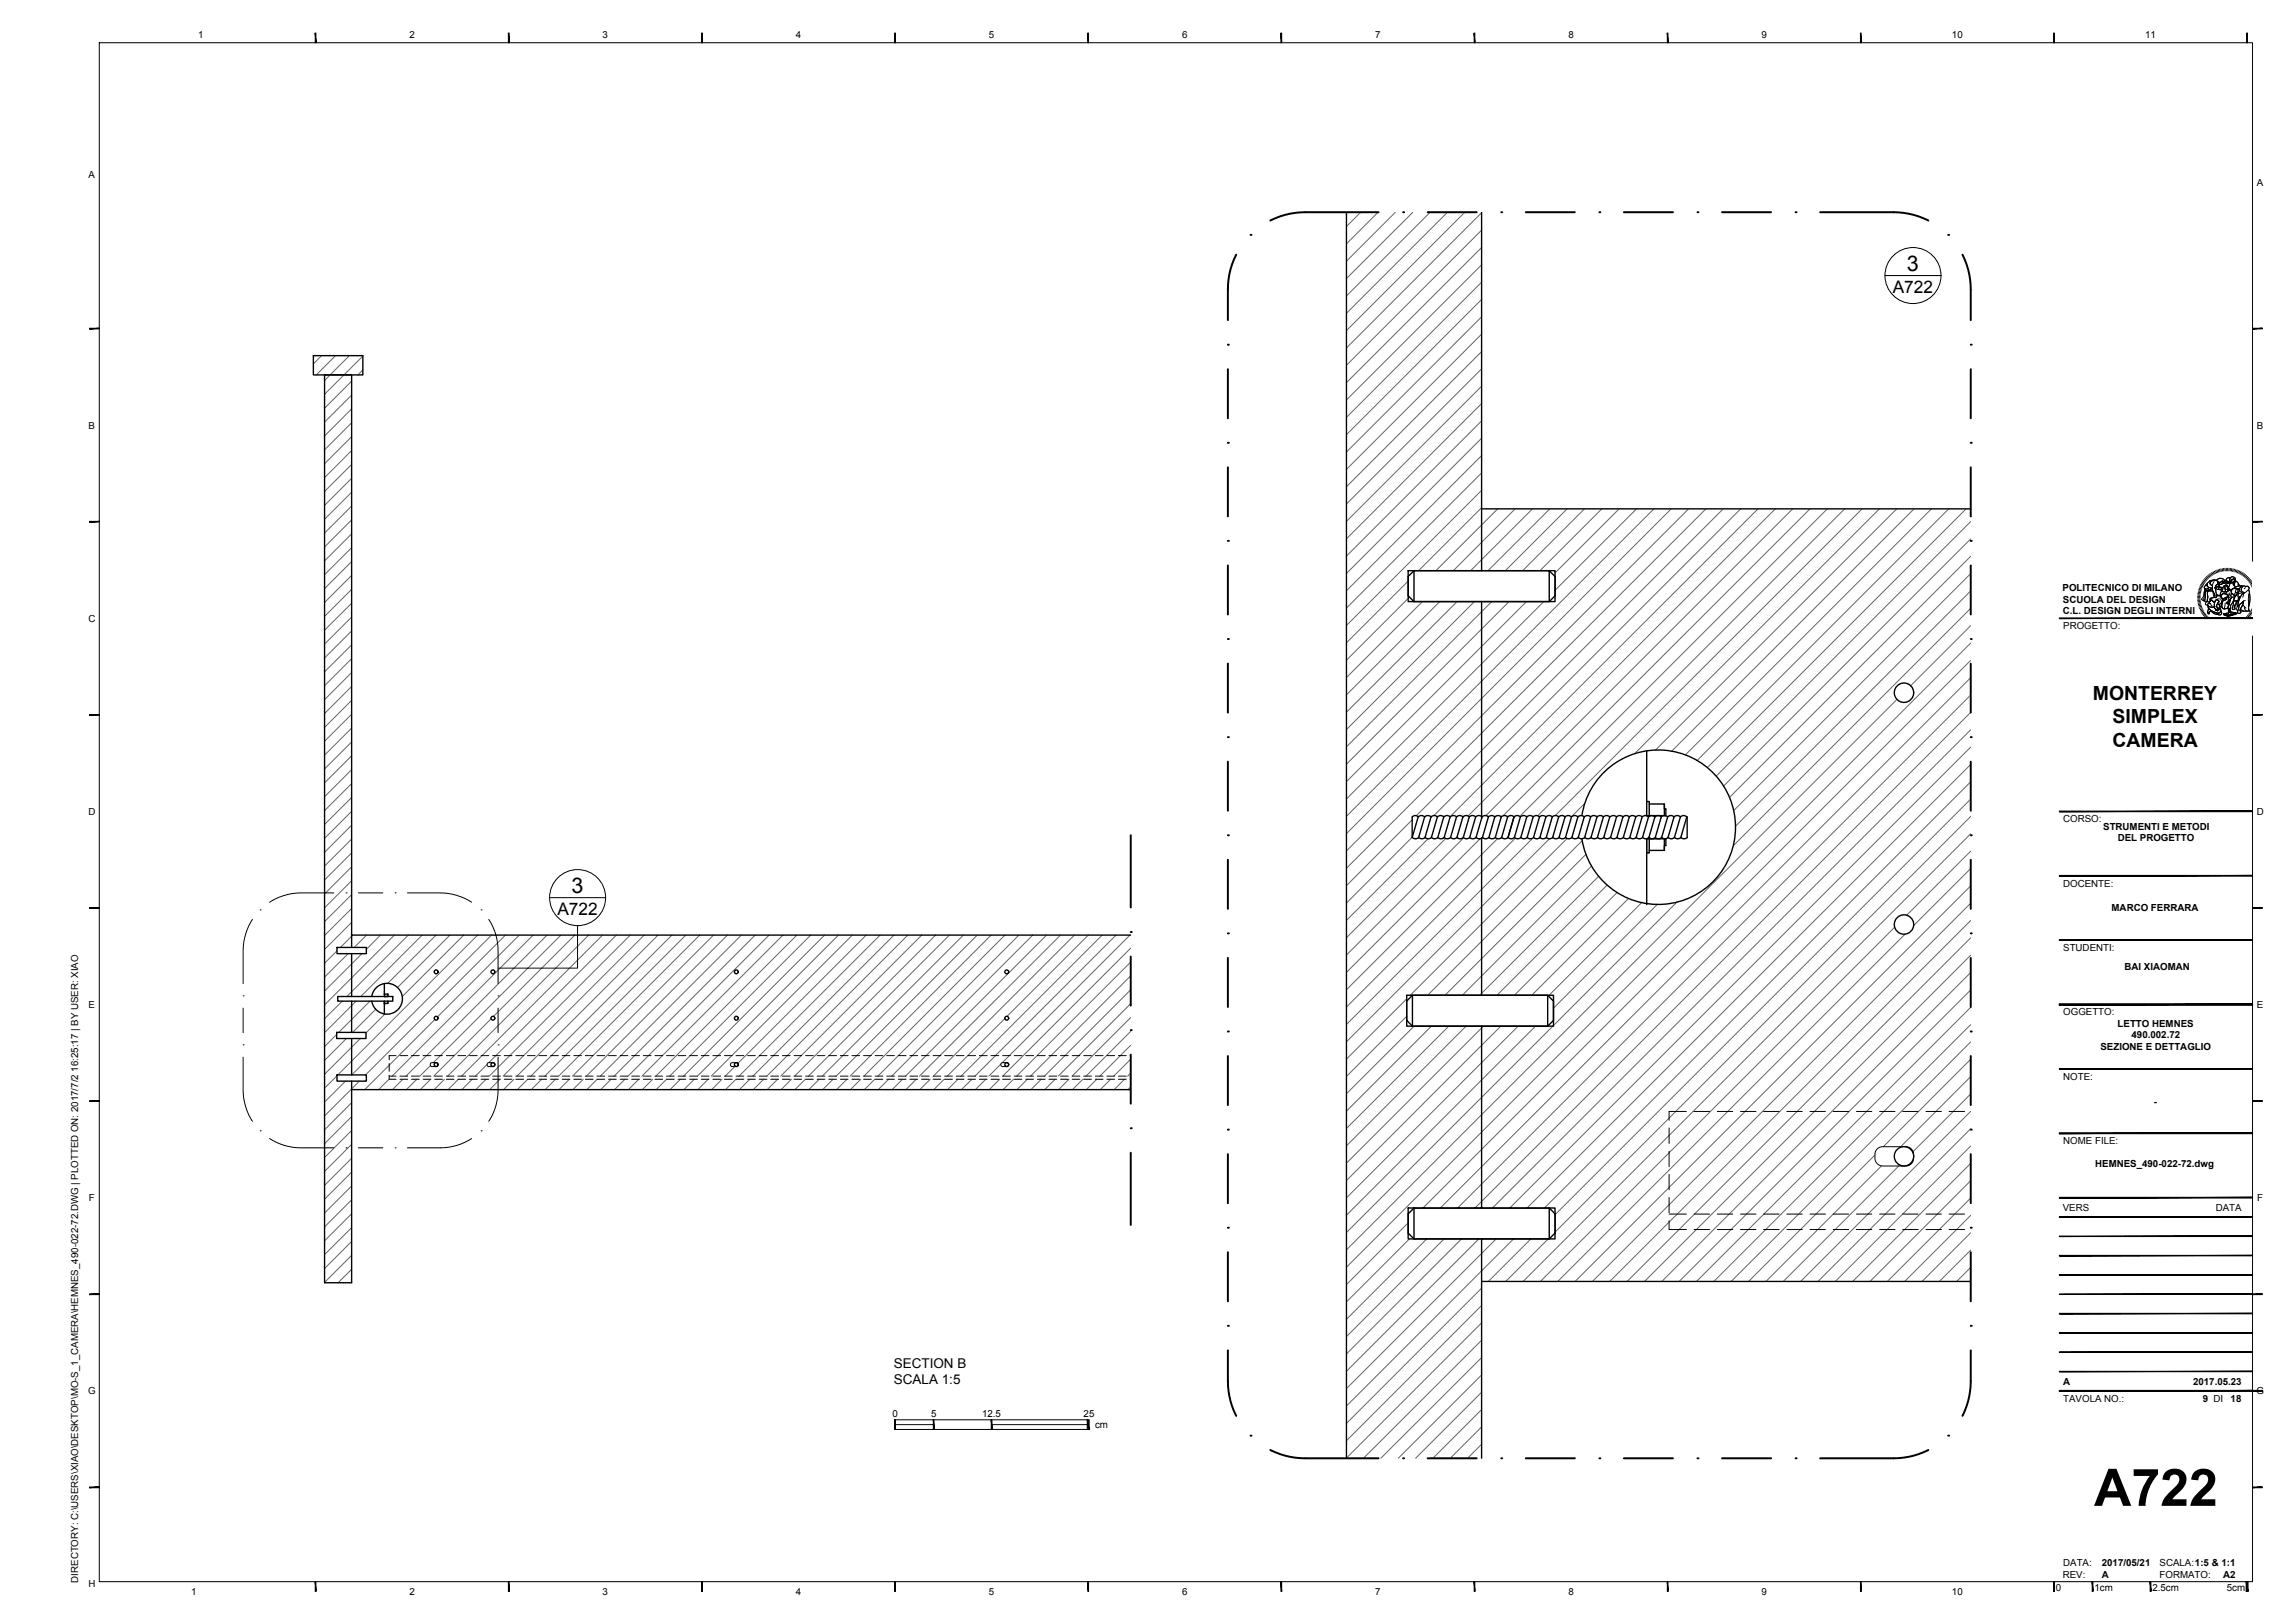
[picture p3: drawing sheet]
<svg xmlns="http://www.w3.org/2000/svg" width="594mm" height="420mm" viewBox="0 0 594 420" stroke-linecap="round" stroke-linejoin="round" font-family="sans-serif">
<defs><g id="words">
<text font-size="13.4" x="542.1" y="389.8">A722</text>
<g font-size="5.6">
<text x="493.6" y="70.1">3</text>
<text x="148" y="231.1">3</text>
</g>
<g font-size="5">
<text x="541.7" y="181.2">MONTERREY</text>
<text x="546.8" y="187.3">SIMPLEX</text>
<text x="546.8" y="193.4">CAMERA</text>
</g>
<g font-size="4.5">
<text x="490" y="75.7">A722</text>
<text x="144.3" y="236.8">A722</text>
</g>
<g font-size="3.5">
<text x="231.4" y="354">SECTION B</text>
<text x="231.4" y="358.2">SCALA 1:5</text>
</g>
<g font-size="2.5">
<text x="51.3" y="9.9">1</text>
<text x="106" y="9.9">2</text>
<text x="156" y="9.9">3</text>
<text x="206" y="9.9">4</text>
<text x="256" y="9.9">5</text>
<text x="306" y="9.9">6</text>
<text x="356" y="9.9">7</text>
<text x="406" y="9.9">8</text>
<text x="456" y="9.9">9</text>
<text x="505.3" y="9.9">10</text>
<text x="555.3" y="9.9">11</text>
<text x="23" y="46">A</text>
<text x="584.2" y="48.3">A</text>
<text x="23" y="110.9">B</text>
<text x="584.2" y="110.9">B</text>
<text x="533.9" y="153">POLITECNICO DI MILANO</text>
<text x="22.9" y="161">C</text>
<text x="534" y="159">C.L. DESIGN DEGLI INTERNI</text>
<text x="534" y="156">SCUOLA DEL DESIGN</text>
<text x="534.1" y="162.8">PROGETTO:</text>
<text x="22.9" y="211">D</text>
<text x="534.1" y="212.8">CORSO:</text>
<text x="544.4" y="214.7">STRUMENTI E METODI</text>
<text x="584.2" y="211">D</text>
<text x="548.2" y="217.8">DEL PROGETTO</text>
<text x="534.1" y="229.5">DOCENTE:</text>
<text x="546.6" y="236">MARCO FERRARA</text>
<text x="534.1" y="246.2">STUDENTI:</text>
<text x="550" y="251.1">BAI XIAOMAN</text>
<text x="23" y="261">E</text>
<text x="534.1" y="262.8">OGGETTO:</text>
<text x="584.2" y="261">E</text>
<text x="548.2" y="265.8">LETTO HEMNES</text>
<text x="551.8" y="268.8">490.002.72</text>
<text x="543.7" y="271.8">SEZIONE E DETTAGLIO</text>
<text x="534.1" y="279.5">NOTE:</text>
<text x="557.5" y="286">-</text>
<text x="534.1" y="296.2">NOME FILE:</text>
<text x="542.4" y="302.1">HEMNES_490-022-72.dwg</text>
<text x="23" y="311">F</text>
<text x="584.3" y="311">F</text>
<text x="534" y="313.5">VERS</text>
<text x="573.6" y="313.5">DATA</text>
<text x="534.1" y="358.5">A</text>
<text x="567.7" y="358.5">2017.05.23</text>
<text x="22.8" y="360.9">G</text>
<text x="534.1" y="363">TAVOLA NO.:</text>
<text x="570.3" y="363">9 DI</text>
<text x="577.4" y="363">18</text>
<text x="584.1" y="360.9">G</text>
<text x="231" y="366.8">0</text>
<text x="241" y="366.8">5</text>
<text x="254.2" y="366.8">12.5</text>
<text x="280.5" y="366.8">25</text>
<text x="283.4" y="369.7">cm</text>
<text x="534.1" y="405.5">DATA:</text>
<text x="544.1" y="405.4">2017/05/21</text>
<text x="559" y="405.4">SCALA:1:5 &amp; 1:1</text>
<text x="20.2" y="409.7" transform="rotate(-90 20.2 409.7)">DIRECTORY: C:\USERS\XIAO\DESKTOP\MO-S_1_CAMERA\HEMNES_490-022-72.DWG | PLOTTED ON: 2017/7/2 16:25:17 | BY USER: XIAO</text>
<text x="22.9" y="410.9">H</text>
<text x="49.5" y="412.8">1</text>
<text x="106" y="412.8">2</text>
<text x="156" y="412.8">3</text>
<text x="206" y="412.8">4</text>
<text x="256" y="412.8">5</text>
<text x="306" y="412.8">6</text>
<text x="356" y="412.8">7</text>
<text x="406" y="412.8">8</text>
<text x="456" y="412.8">9</text>
<text x="505.3" y="412.8">10</text>
<text x="532.2" y="412">0</text>
<text x="534" y="408.4">REV:</text>
<text x="542.2" y="412">1cm</text>
<text x="544.1" y="408.4">A</text>
<text x="557.2" y="412">2.5cm</text>
<text x="559" y="408.4">FORMATO:</text>
<text x="575.5" y="408.4">A2</text>
<text x="576.4" y="412">5cm</text>
</g>
</g></defs>
<!-- layer: A-SECT-MCUT -->
<g fill="none" stroke="#636466" stroke-width=".26">
<path d="M352.2 55l-3.7 3.6M356.7 55l-8.2 8.1M361.2 55l-12.7 12.6M365.7 55l-17.2 17.1M370.2 55l-21.7 21.6M374.7 55l-26.2 26.1M379.2 55l-30.7 30.6M383.5 55.1l-35 35M383.5 59.6l-35 35M383.5 64.1l-35 35M383.5 68.6l-35 34.9M383.5 73l-35 35"/>
<path d="M383.5 77.5l-35 35M83.3 92.1l-2.2 2.1M86.9 92.1l-5 5M90.5 92.1l-6.5 6.4M91 98.7l-7 7M93.9 92.2l-9.9 9.9M93.9 95.8l-1.3 1.3M383.5 82l-35 35M383.5 86.5l-35 35M383.5 91l-35 35M383.5 95.5l-35 35M383.5 100l-35 35"/>
<path d="M91 102.3l-7 7M91 105.9l-7 7M91 109.4l-7 7.1M91 113l-7 7.1M91 116.6l-7 7M383.5 104.5l-35 35M383.5 109l-35 35M383.5 113.4l-35 35.1M383.5 117.9l-35 35M91 120.2l-7 7M91 123.8l-7 7M91 127.4l-7 7"/>
<path d="M91 131l-7 7M91 134.6l-7 7M91 138.2l-7 7M383.5 122.4l-35 35M383.5 126.9l-35 35M383.5 131.4l-16.3 16.3M387.7 131.7l-16 16M392.2 131.7l-16 16M396.7 131.7l-16 16M401.2 131.7l-16 16M405.7 131.7l-16 16M410.2 131.7l-16 16"/>
<path d="M414.6 131.7l-16 16M419.1 131.7l-16.6 16.6M423.6 131.7l-21.1 21.1M428.1 131.7l-79.6 79.6M432.6 131.7l-84.1 84.1M437.1 131.7l-88.6 88.6M441.6 131.7l-93.1 93.1M446.1 131.7l-79.4 79.5M450.6 131.7l-79.5 79.5M455.1 131.7l-79.5 79.5M459.6 131.7l-79.5 79.5M464 131.7l-79.4 79.5"/>
<path d="M468.5 131.7l-79.4 79.5M473 131.7l-79.4 79.5M477.5 131.7l-79.4 79.5M482 131.7l-79.4 79.5M486.5 131.7l-63.4 63.4M491 131.7l-62.5 62.5M495.5 131.7l-62.8 62.8M500 131.7l-63.7 63.7M504.5 131.7l-65.2 65.2M508.9 131.7l-66.9 67M510.1 135l-65.8 65.9M510.1 139.5l-63.9 64"/>
<path d="M91 141.8l-7 7M91 145.4l-7 7M91 149l-7 7M91 152.6l-7 7M91 156.2l-7 6.9M91 159.7l-7 7M364.5 150.4l-16 16M364.5 154.9l-16 16M368.2 155.7l-19.7 19.7M372.7 155.7l-24.2 24.2M377.2 155.7l-28.7 28.7M381.7 155.7l-33.2 33.2"/>
<path d="M386.2 155.7l-37.7 37.7M390.6 155.7l-42.1 42.1M395.1 155.7l-46.6 46.6M399.6 155.7l-51.1 51.1M510.1 144l-62.4 62.4M510.1 148.5l-61.3 61.3M510.1 153l-60.9 60.9M510.1 157.5l-61.4 61.4M91 163.3l-7 7M91 166.9l-7 7M91 170.5l-7 7M91 174.1l-7 7"/>
<path d="M91 177.7l-7 7M510.1 166.5l-161.6 161.6M510.1 171l-141.8 141.7M510.1 175.4l-137.3 137.3M510.1 179.9l-132.8 132.8M510.1 162l-15.5 15.5M91 181.3l-7 7M91 184.9l-7 7M91 188.5l-7 7M91 192.1l-7 7M91 195.7l-7 7M91 199.3l-7 7"/>
<path d="M491 181.1l-142.5 142.5M510.1 184.4l-128.3 128.3M510.1 188.9l-123.8 123.8M510.1 193.4l-119.3 119.3M510.1 197.9l-114.8 114.8M91 202.9l-7 7M91 206.5l-7 6.9M91 210l-7 7M91 213.6l-7 7M91 217.2l-7 7M365.6 212.2l-17.1 17.1M365.6 216.7l-17.1 17.1"/>
<path d="M369.6 217.2l-21.1 21.1M374.1 217.2l-25.6 25.6M378.6 217.2l-30.1 30M383.1 217.2l-34.6 34.5M387.6 217.2l-39.1 39M392.1 217.2l-43.6 43.5M396.6 217.2l-48.1 48M401.1 217.2l-52.6 52.5M405.6 217.2l-40.6 40.5M409.6 217.6l-40 40.1M410.2 208l-3.1 3.2M510.1 211.4l-107.6 107.6"/>
<path d="M510.1 215.9l-115.8 115.8M510.1 202.4l-110.3 110.3M510.1 206.9l-107.6 107.6M91 220.8l-7 7M91 224.4l-7 7M91 228l-7 7M91 231.6l-7 7M91 235.2l-7 7M91 238.8l-7 7M410.5 221.2l-36.5 36.5M412 224.2l-33.5 33.5M413.8 226.9l-30.8 30.8"/>
<path d="M416 229.1l-28.5 28.6M418.6 231.1l-26.6 26.6M421.5 232.6l-25 25.1M424.9 233.7l-23.9 24M429 234.2l-26.9 26.8M434.1 233.6l-32 31.9M510.1 238.3l-93.4 93.4M510.1 220.3l-16.6 16.7M510.1 224.8l-14.8 14.8M510.1 229.3l-102.4 102.4M510.1 233.8l-97.9 97.9M87.2 246.2l-3.2 3.2"/>
<path d="M88.6 259.2l-4.6 4.5M90.1 246.9l-6.1 6.1M91.3 242.1l-3.2 3.2M92.2 259.2l-8.2 8.1M93.7 246.9l-9.7 9.7M94.9 242.1l-3.2 3.2M95.8 259.2l-8.1 8.1M98.5 242.1l-3.7 3.7M102.1 242.1l-18.1 18.1M105.7 242.1l-15.9 15.9M109.3 242.1l-15.9 15.9M112.9 242.1l-12.5 12.5"/>
<path d="M116.5 242.1l-13.6 13.5M120 242.1l-15.9 15.9M123.6 242.1l-36.2 36.2M127.2 242.1l-36.2 36.2M130.8 242.1l-36.2 36.2M134.4 242.1l-21.2 21.1M138 242.1l-36.5 36.5M141.6 242.1l-36.5 36.5M145.2 242.1l-33 33M148.8 242.1l-21.1 21M152.4 242.1l-36.5 36.5M156 242.1l-36.5 36.5"/>
<path d="M159.6 242.1l-33.1 33M163.2 242.1l-36.6 36.5M166.8 242.1l-36.6 36.5M170.3 242.1l-36.5 36.5M173.9 242.1l-36.5 36.5M177.5 242.1l-36.5 36.5M181.1 242.1l-36.5 36.5M184.7 242.1l-36.5 36.5M188.3 242.1l-36.5 36.5M191.9 242.1l-36.5 36.5M195.5 242.1l-36.5 36.5M199.1 242.1l-36.5 36.5"/>
<path d="M202.7 242.1l-36.5 36.5M206.3 242.1l-36.5 36.5M209.9 242.1l-36.6 36.5M213.5 242.1l-36.6 36.5M217.1 242.1l-36.6 36.5M220.6 242.1l-36.5 36.5M224.2 242.1l-33.2 33.2M227.8 242.1l-36.5 36.5M231.4 242.1l-36.5 36.5M235 242.1l-36.5 36.5M238.6 242.1l-36.5 36.5M242.2 242.1l-36.5 36.5"/>
<path d="M245.8 242.1l-36.5 36.5M249.4 242.1l-36.5 36.5M253 242.1l-36.5 36.5M256.6 242.1l-36.5 36.5M260.1 242.1l-36.5 36.5M263.7 242.1l-36.5 36.5M267.3 242.1l-36.5 36.5M270.9 242.1l-36.5 36.5M274.5 242.1l-36.5 36.5M278.1 242.1l-36.5 36.5M281.7 242.1l-21 21M285.3 242.1l-36.5 36.5"/>
<path d="M288.9 242.1l-36.5 36.5M292.5 242.1l-33.1 33M292.7 245.5l-33.1 33.1M292.7 249.1l-29.5 29.5M292.7 252.6l-26 26M292.7 256.2l-22.4 22.4M292.7 259.8l-18.8 18.8M364.1 258.6l-15.6 15.6M490.4 240l-91.7 91.7M493.1 241.8l-89.9 89.9M510.1 242.8l-88.9 88.9M510.1 247.3l-84.4 84.4"/>
<path d="M510.1 251.8l-79.9 79.9M510.1 256.3l-75.4 75.4M87.2 267.8l-3.2 3.1M87.2 278.5l-3.2 3.2M89.4 279.9l-5.4 5.4M89.7 268.9l-5.7 5.6M93 279.9l-9 9M93.3 268.9l-9.3 9.2M97.2 261.3l-5.9 6M99.6 262.5l-4.9 4.9M100.7 279.4l-2.7 2.7M104.3 279.4l-2.7 2.7"/>
<path d="M107.9 279.4l-2.7 2.7M111.4 275.9l-2.7 2.7M111.5 279.4l-2.7 2.7M112.5 264l-18.1 18.1M115.1 279.4l-2.7 2.7M118.7 279.4l-2.7 2.7M122.2 279.4l-2.6 2.7M125.8 279.4l-2.6 2.7M126.1 275.6l-3.1 3M127.1 263.8l-14.8 14.8M129.4 279.4l-2.6 2.7M133 279.4l-2.6 2.7"/>
<path d="M136.6 279.4l-2.7 2.7M140.2 279.4l-2.7 2.7M143.8 279.4l-2.7 2.7M147.4 279.4l-2.7 2.7M151 279.4l-2.7 2.7M154.6 279.4l-2.7 2.7M158.2 279.4l-2.7 2.7M161.8 279.4l-2.7 2.7M165.4 279.4l-2.7 2.7M169 279.4l-2.7 2.7M172.5 279.4l-2.7 2.7M176.1 279.4l-2.7 2.7"/>
<path d="M179.7 279.4l-2.7 2.7M183.3 279.4l-2.7 2.7M186.9 279.4l-2.7 2.7M190.2 276.1l-2.5 2.5M190.5 279.4l-2.7 2.7M194.1 279.4l-2.7 2.7M197.7 279.4l-2.7 2.7M201.3 279.4l-2.7 2.7M204.9 279.4l-2.7 2.7M208.5 279.4l-2.7 2.7M212.1 279.4l-2.7 2.7M215.7 279.4l-2.7 2.7"/>
<path d="M219.3 279.4l-2.7 2.7M222.8 279.4l-2.7 2.7M226.4 279.4l-2.7 2.7M230 279.4l-2.7 2.7M233.6 279.4l-2.7 2.7M237.2 279.4l-2.7 2.7M240.8 279.4l-2.7 2.7M244.4 279.4l-2.7 2.7M248 279.4l-2.7 2.7M251.6 279.4l-2.7 2.7M255.2 279.4l-2.7 2.7M258.8 279.4l-2.7 2.7"/>
<path d="M259.1 275.5l-3.1 3.1M260.1 263.7l-14.9 14.9M262.3 279.4l-2.6 2.7M265.9 279.4l-2.6 2.7M269.5 279.4l-2.6 2.7M273.1 279.4l-2.7 2.7M276.7 279.4l-2.7 2.7M280.3 279.4l-2.7 2.7M283.9 279.4l-2.7 2.7M287.5 279.4l-2.7 2.7M291.1 279.4l-2.7 2.7M292.7 263.4l-15.2 15.2"/>
<path d="M292.7 267l-11.6 11.6M292.7 270.6l-8 8M292.7 274.2l-4.4 4.4M292.7 277.8l-.8 .8M364.1 263.1l-15.6 15.6M366 265.7l-17.5 17.5M370.5 265.7l-22 21.9M375 265.7l-26.5 26.4M379.5 265.7l-31 30.9M384 265.7l-35.5 35.4M388.5 265.7l-40 39.9M393 265.7l-44.5 44.4"/>
<path d="M397.5 265.7l-49 48.9M402 265.7l-53.5 53.4M510.1 260.8l-70.9 70.9M510.1 265.3l-66.5 66.4M510.1 269.7l-62 62M510.1 274.2l-22.6 22.7M510.1 278.7l-18.1 18.2M91 289.1l-7 7M91 292.7l-7 6.9M91 296.2l-7 7M91 299.8l-7 7M91 285.5l-7 7"/>
<path d="M292.7 281.4l-.7 .7M485.3 299l-32.7 32.7M510.1 283.2l-14.9 14.9M510.1 287.7l-44 44M510.1 292.2l-39.5 39.5M510.1 296.7l-35 35M91 303.4l-7 7M91 307l-7 7M91 310.6l-7 7M91 317.8l-7 7M91 314.2l-7 7M364.5 316.6l-16 16"/>
<path d="M487 301.8l-29.9 29.9M491.5 301.9l-29.9 29.8M510.1 301.2l-30.5 30.5M510.1 305.7l-26 26M510.1 310.1l-21.5 21.6M510.1 314.6l-17.1 17.1M510.1 319.1l-12.6 12.6M91 321.4l-7 7M91 325l-7 7M91 328.6l-3.5 3.5M364.8 320.7l-16.3 16.4M369.3 320.7l-20.8 20.8"/>
<path d="M373.8 320.7l-25.3 25.3M378.3 320.7l-29.8 29.8M382.8 320.7l-34.3 34.3M383.5 338l-35 35M383.5 333.5l-35 35M387.3 320.7l-38.8 38.8M391.8 320.7l-43.3 43.3M396.3 320.7l-11 11M400.8 320.7l-11 11M510.1 323.6l-8.1 8.1M510.1 328.1l-3.6 3.6M383.5 342.4l-35 35.1"/>
<path d="M383.5 347l-30.5 30.5M383.5 351.4l-26.1 26.1M383.5 355.9l-21.5 21.6M383.5 369.4l-8.1 8.1M383.5 373.9l-3.6 3.6M383.5 360.4l-17.1 17.1M383.5 364.9l-12.6 12.6"/>
</g>
<!-- layer: A-ELEV-MBE -->
<g fill="none" stroke="#000" stroke-width=".26">
<path d="M100.7 275.3v2M100.7 278.3v1.1h1.8M100.7 278.6h1.8M102.5 273.3h-1.8v1M103.5 273.3h2M103.5 279.4h2M103.5 278.6h2M106.5 273.3h2M106.5 279.4h2M106.5 278.6h2M109.5 273.3h2M109.5 279.4h2"/>
<path d="M109.5 278.6h2M111.5 275.2l1.5-.1a.52 .52 0 0 1 .4 .5 .52 .52 0 0 1-.4 .5h-1.4l-.2-.4zM112.5 273.3h2M112.5 279.4h2M112.5 278.6h2M115.5 273.3h2M115.5 279.4h2M115.5 278.6h2M118.5 273.3h2M118.5 279.4h2M118.5 278.6h2M121.5 273.3h2"/>
<path d="M121.5 279.4h2M121.5 278.6h2M124.5 273.3h2M124.5 279.4h2M124.5 278.6h2M126.2 275.2l1.5-.1a.52 .52 0 0 1 .4 .5 .52 .52 0 0 1-.4 .5h-1.4l-.2-.2zM127.5 273.3h2M127.5 279.4h2M127.5 278.6h2M130.5 273.3h2M130.5 279.4h2M130.5 278.6h2"/>
<path d="M133.5 273.3h2M133.5 279.4h2M133.5 278.6h2M136.5 273.3h2M136.5 279.4h2M136.5 278.6h2M139.5 273.3h2M139.5 279.4h2M139.5 278.6h2M142.5 273.3h2M142.5 279.4h2M142.5 278.6h2"/>
<path d="M145.5 273.3h2M145.5 279.4h2M145.5 278.6h2M148.5 273.3h2M148.5 279.4h2M148.5 278.6h2M151.5 273.3h2M151.5 279.4h2M151.5 278.6h2M154.5 273.3h2M154.5 279.4h2M154.5 278.6h2"/>
<path d="M157.5 273.3h2M157.5 279.4h2M157.5 278.6h2M160.5 273.3h2M160.5 279.4h2M160.5 278.6h2M163.5 273.3h2M163.5 279.4h2M163.5 278.6h2M166.5 273.3h2M166.5 279.4h2M166.5 278.6h2"/>
<path d="M169.5 273.3h2M169.5 279.4h2M169.5 278.6h2M172.5 273.3h2M172.5 279.4h2M172.5 278.6h2M175.5 273.3h2M175.5 279.4h2M175.5 278.6h2M178.5 273.3h2M178.5 279.4h2M178.5 278.6h2"/>
<path d="M181.5 273.3h2M181.5 279.4h2M181.5 278.6h2M184.5 273.3h2M184.5 279.4h2M184.5 278.6h2M187.5 273.3h2M187.5 279.4h2M187.5 278.6h2M189.2 275.2l1.5-.1a.52 .52 0 0 1 .4 .5 .52 .52 0 0 1-.4 .5h-1.4l-.2-.4zM190.5 273.3h2M190.5 279.4h2"/>
<path d="M190.5 278.6h2M193.5 273.3h2M193.5 279.4h2M193.5 278.6h2M196.5 273.3h2M196.5 279.4h2M196.5 278.6h2M199.5 273.3h2M199.5 279.4h2M199.5 278.6h2M202.5 273.3h2M202.5 279.4h2"/>
<path d="M202.5 278.6h2M205.5 273.3h2M205.5 279.4h2M205.5 278.6h2M208.5 273.3h2M208.5 279.4h2M208.5 278.6h2M211.5 273.3h2M211.5 279.4h2M211.5 278.6h2M214.5 273.3h2M214.5 279.4h2"/>
<path d="M214.5 278.6h2M217.5 273.3h2M217.5 279.4h2M217.5 278.6h2M220.5 273.3h2M220.5 279.4h2M220.5 278.6h2M223.5 273.3h2M223.5 279.4h2M223.5 278.6h2M226.5 273.3h2M226.5 279.4h2"/>
<path d="M226.5 278.6h2M229.5 273.3h2M229.5 279.4h2M229.5 278.6h2M232.5 273.3h2M232.5 279.4h2M232.5 278.6h2M235.5 273.3h2M235.5 279.4h2M235.5 278.6h2M238.5 273.3h2M238.5 279.4h2"/>
<path d="M238.5 278.6h2M241.5 273.3h2M241.5 279.4h2M241.5 278.6h2M244.5 273.3h2M244.5 279.4h2M244.5 278.6h2M247.5 273.3h2M247.5 279.4h2M247.5 278.6h2M250.5 273.3h2M250.5 279.4h2"/>
<path d="M250.5 278.6h2M253.5 273.3h2M253.5 279.4h2M253.5 278.6h2M256.5 273.3h2M256.5 279.4h2M256.5 278.6h2M259.2 275.2l1.5-.1a.52 .52 0 0 1 .4 .5 .52 .52 0 0 1-.4 .5h-1.4l-.2-.4zM259.5 273.3h2M259.5 279.4h2M259.5 278.6h2M262.5 273.3h2"/>
<path d="M262.5 279.4h2M262.5 278.6h2M265.5 273.3h2M265.5 279.4h2M265.5 278.6h2M268.5 273.3h2M268.5 279.4h2M268.5 278.6h2M271.5 273.3h2M271.5 279.4h2M271.5 278.6h2M274.5 273.3h2"/>
<path d="M274.5 279.4h2M274.5 278.6h2M277.5 273.3h2M277.5 279.4h2M277.5 278.6h2M280.5 273.3h2M280.5 279.4h2M280.5 278.6h2M283.5 273.3h2M283.5 279.4h2M283.5 278.6h2M286.5 273.3h2"/>
<path d="M286.5 279.4h2M286.5 278.6h2M289.5 273.3h2M289.5 279.4h2M289.5 278.6h2M292.5 273.3h.2M292.5 279.4h.2M292.5 278.6h.2M432.1 292v4M432.1 298v4M436.5 287.7h-4.4v2.3M438.5 287.7h4"/>
<path d="M444.5 287.7h4M450.5 287.7h4M456.5 287.7h4M462.5 287.7h4M468.5 287.7h4M474.5 287.7h4M480.5 287.7h4M485.9 297.4l.7-.4 .7-.1h6a2.22 2.22 0 0 1 2 2.9 2.02 2.02 0 0 1-2 2.1h-6a2.25 2.25 0 0 1-2-3.1l.2-.7zM486.5 287.7h4M492.5 287.7h4M498.5 287.7h4M504.5 287.7h4"/>
<path d="M432.1 304v4M432.1 310v4M432.1 316v2.3h4.4M432.1 314.3h4.4M438.5 318.3h4M438.5 314.3h4M444.5 318.3h4M444.5 314.3h4M450.5 318.3h4M450.5 314.3h4M456.5 318.3h4M456.5 314.3h4"/>
<path d="M462.5 318.3h4M462.5 314.3h4M468.5 318.3h4M468.5 314.3h4M474.5 318.3h4M474.5 314.3h4M480.5 318.3h4M480.5 314.3h4M486.5 318.3h4M486.5 314.3h4M492.5 318.3h4M492.5 314.3h4"/>
<path d="M498.5 318.3h4M498.5 314.3h4M504.5 318.3h4M504.5 314.3h4"/>
</g>
<!-- layer: A-SECT-MCUT -->
<path d="M87.2 245.3h7.6v1.6h-7.6zM87.4 258h14.3v1.2h-14.3zM99.5 254.6v2.6M87.2 267.3h7.5v1.6h-7.5zM87.2 278.3h7.6v1.6h-7.6z" fill="none" stroke="#000" stroke-width=".36"/>
<!-- layer: A-DETL-MCUT -->
<g fill="none" stroke="#000" stroke-width=".36">
<path d="M348.5 55v322.5M383.5 55v92.7M81.1 92.1h12.8v5h-12.8zM383.5 131.7h126.6M364.5 147.7h38v8h-38zM366 147.7h35v8h-35M366 147.7l-1.5 1.5v5l1.5 1.5M366 147.7v8M383.5 155.7v56.2M401 147.7l1.5 1.5v5l-1.5 1.5M426.3 194.4v13.1M365.6 216.8l.8 .3 .8-.3"/>
<path d="M367.1 211.5l-1.5 5.3M367.1 211.5l.8-.4 .9 .4-1.6 5.3M367.1 211.5l-.8-.4-.7 .4v5.3M367.2 216.8l.9 .3 .8-.3M368.8 211.5l.8-.4 .8 .4M368.9 216.8l.8 .3 .8-.3M370.4 211.5l-1.5 5.3M370.4 211.5l.6-.3h.6a.59 .59 0 0 0 1 0h.6l.5 .3M370.5 216.8l.9 .3 .8-.3M372.1 211.5l-1.6 5.3M372.2 216.8l.8 .3 .8-.3M373.7 211.5l-1.5 5.3"/>
<path d="M373.7 211.5l.9-.4 .8 .4M373.8 216.8l.9 .3 .8-.3M375.4 211.5l-1.6 5.3M375.4 211.5l.8-.4 .8 .4M375.5 216.8l.8 .3 .9-.3M377 211.5l-1.5 5.3M377 211.5l.9-.4 .8 .4M377.1 216.8l.9 .3 .8-.3M378.7 211.5l-1.6 5.3M378.7 211.5l.8-.4 .8 .4M378.8 216.8l.8 .3 .9-.3M380.3 211.5l-1.5 5.3"/>
<path d="M380.3 211.5l.9-.4 .8 .4M380.4 216.8l.9 .3 .8-.3M382 211.5l-1.6 5.3M382 211.5l.8-.4 .8 .4M382.1 216.8l.8 .3 .9-.3M383.5 217v40.7M383.6 211.5l-1.5 5.3M383.6 211.5l.9-.4 .8 .4M383.7 216.8l.9 .3 .8-.3M385.3 211.5l-1.6 5.3M385.3 211.5l.8-.4 .9 .4M385.4 216.8l.8 .3 .9-.3"/>
<path d="M386.9 211.5l-1.5 5.3M387 211.5l.8-.4 .8 .4M387.1 216.8l.8 .3 .8-.3M388.6 211.5l-1.5 5.3M388.6 211.5l.8-.4 .9 .4M388.7 216.8l.8 .3 .9-.3M390.4 216.8l.8 .3 .8-.3M391.9 211.5l-1.5 5.3M391.9 211.5l.5-.3h.6a.59 .59 0 0 0 1.1 0h.6l.5 .3M391.9 211.5l-.8-.4-.8 .4-1.6 5.3M392 216.8l.8 .3 .9-.3M393.6 211.5l-1.6 5.3"/>
<path d="M393.7 216.8l.8 .3 .8-.3M395.2 211.5l-1.5 5.3M395.2 211.5l.8-.4 .9 .4M395.3 216.8l.9 .3 .8-.3M396.9 211.5l-1.6 5.3M396.9 211.5l.8-.4 .8 .4M397 216.8l.8 .3 .8-.3M398.5 211.5l-1.5 5.3M398.5 211.5l.8-.4 .9 .4M398.6 216.8l.9 .3 .8-.3M400.2 211.5l-1.6 5.3M400.2 211.5l.8-.4 .8 .4"/>
<path d="M400.3 216.8l.8 .3 .8-.3M401.8 211.5l-1.5 5.3M401.8 211.5l.8-.4 .9 .4M403.5 211.5l-1.6 5.3M403.5 211.5l.8-.4 .8 .4M403.6 216.8l.8 .3 .9-.3M405.1 211.5l-1.5 5.3-.8 .3-.9-.3M405.1 211.5l.9-.4 .8 .4M405.2 216.8l.9 .3 .8-.3M406.8 211.5l-1.6 5.3M406.8 211.5l.8-.4 .9 .4M406.9 216.8l.8 .3 .9-.3"/>
<path d="M408.5 216.8l.9 .3 .8-.3M409.5 211.2a20 20 0 0 1 30.6-13.9 20 20 0 0 1 0 33.6 20 20 0 0 1-30.6-13.8M410.1 211.5l-1.6 5.3M410.1 211.5l.8-.4 .9 .4M410.1 211.5l-.8-.4-.9 .4-1.5 5.3M410.2 216.8l.8 .3 .9-.3M411.8 216.8l.9 .3 .8-.3M413.4 211.5l-1.6 5.3M413.4 211.5l.5-.3h.6a.59 .59 0 0 0 1.1 0h.6l.5 .3-1.6 5.3M413.4 211.5l-.8-.4-.9 .4-1.5 5.3M413.5 216.8l.8 .3 .9-.3M415 211.5l-1.5 5.3"/>
<path d="M415.2 216.8l.8 .3 .8-.3M416.8 211.5l.8-.4 .9 .4M418.5 211.5l-1.6 5.3 .8 .3 .9-.3M418.5 211.5l.8-.4 .8 .4M418.6 216.8l.5 .3h.6a.61 .61 0 0 1 1.1 0h.6l.5-.3M420.1 211.5l-1.5 5.3M420.1 211.5l.8-.4 .9 .4M421.8 211.5l-1.6 5.3M421.8 211.5l.8-.4 .8 .4M421.9 216.8l.8 .3 .8-.3M423.4 211.5l-1.5 5.3M423.4 211.5l.6-.3h.6a.59 .59 0 0 0 1 0h.6l.5 .3"/>
<path d="M423.5 216.8l.9 .3 .8-.3M425.1 211.5l-1.6 5.3M425.2 216.8l.8 .3 .9-.3M426.3 207.5h.6v.6h3.9v1.3h.4v1.8h-4.9zM426.7 211.5l-1.5 5.3M426.7 211.5l.9-.4 .8 .4M426.8 216.8l.9 .3 .8-.3M426.9 208.1v3.1M426.9 217.2v2.9M428.4 211.5l-1.6 5.3M428.4 211.5l.8-.4 .8 .4M428.5 216.8l.8 .3 .9-.3"/>
<path d="M430 211.5l-1.5 5.3M430 211.5l.9-.4 .8 .4M430.1 216.8l.9 .3 .8-.3M430.8 208.1v3.1M430.8 217.2v2.9M431.7 211.5l-1.6 5.3M431.7 211.5l.8-.4 .8 .4M431.8 216.8l.8 .3 .9-.3M433.3 211.5l-1.5 5.3M433.3 211.5l.9-.4 .8 .4M433.4 216.8l.9 .3 .8-.3M435 211.5l-1.6 5.3"/>
<path d="M435 211.5l.8-.4 .9 .4M436.6 211.5l.1 5.3-.8 .3-.8-.3M436.6 211.5l-1.5 5.3M426.9 220.1h3.9v-1.2h.4v-1.8l-4.9 .1v17M426.9 220.1v.7h-.6M91 245.3v-148.2h-7v235h7v-52.2M91 246.9v11.1M91 259.2v8.1M91 242.1h201.7M96.2 258a4 4 0 0 1 6.1-2.8 4 4 0 0 1 0 6.7 4 4 0 0 1-6.1-2.7M99.5 257.4h.9v.6M99.5 257.2v.8h1"/>
<path d="M99.5 259.2v3.4M100.4 259.5v.3h-.9M100.4 259.2v.6M364.1 257.7h38v8h-38zM365.6 257.7h35v8h-35M365.6 257.7l-1.5 1.5v5l1.5 1.5M365.6 257.7v8M400.6 257.7l1.5 1.5v5l-1.5 1.5M91 268.9v9.4M383.5 265.7v47M91 282.1h201.7M364.5 312.7h38v8h-38z"/>
<path d="M366 312.7h35v8h-35M366 312.7l-1.5 1.5v5l1.5 1.5M366 312.7v8M401 312.7l1.5 1.5v5l-1.5 1.5M383.5 320.7v56.8M383.5 331.7h126.6"/>
<circle cx="492.9" cy="179.3" r="2.51"/>
<circle cx="492.9" cy="239.3" r="2.51"/>
<circle cx="492.9" cy="299.3" r="2.51"/>
</g>
<!-- layer: A-DETL-MCUT1 -->
<g fill="none" stroke="#000" stroke-width=".36">
<circle cx="112.9" cy="251.6" r=".5"/>
<circle cx="127.6" cy="251.6" r=".5"/>
<circle cx="190.6" cy="251.6" r=".5"/>
<circle cx="260.6" cy="251.6" r=".5"/>
<circle cx="112.9" cy="275.6" r=".5"/>
<circle cx="112.9" cy="263.6" r=".5"/>
<circle cx="127.6" cy="263.6" r=".5"/>
<circle cx="127.6" cy="275.6" r=".5"/>
<circle cx="190.6" cy="275.6" r=".5"/>
<circle cx="190.6" cy="263.6" r=".5"/>
<circle cx="260.6" cy="275.6" r=".5"/>
<circle cx="260.6" cy="263.6" r=".5"/>
</g>
<!-- layer: A-SECT-MCUT -->
<circle cx="99.5" cy="258" r=".18" fill="#000"/>
<!-- layer: A-DETL-MCUT -->
<circle cx="99.6" cy="259.8" r=".18" fill="#000"/>
<!-- layer: G-ANNO-TTLB -->
<g fill="#000" stroke="#000" stroke-width=".26">
<path d="M81.6 8.6l.2 2.5v-2.5zM81.6 8.6l.2 2.5h-.2z"/>
<path d="M131.6 8.6l.2 2.5v-2.5zM131.6 8.6l.2 2.5h-.2z"/>
<path d="M181.6 8.6l.2 2.5v-2.5zM181.6 8.6l.2 2.5h-.2z"/>
<path d="M231.6 8.6l.2 2.5v-2.5zM231.6 8.6l.2 2.5h-.2z"/>
<path d="M281.6 8.6l.2 2.5v-2.5zM281.6 8.6l.2 2.5h-.2z"/>
<path d="M331.6 8.6l.2 2.5v-2.5zM331.6 8.6l.2 2.5h-.2z"/>
<path d="M381.6 8.6l.2 2.5v-2.5zM381.6 8.6l.2 2.5h-.2z"/>
<path d="M431.6 8.6l.2 2.5v-2.5zM431.6 8.6l.2 2.5h-.2z"/>
<path d="M481.6 8.6l.2 2.5v-2.5zM481.6 8.6l.2 2.5h-.2z"/>
<path d="M531.6 8.6l.2 2.5v-2.5zM531.6 8.6l.2 2.5h-.2z"/>
<path d="M581.6 8.6l.2 2.5v-2.5zM581.6 8.6l.2 2.5h-.2z"/>
<path d="M23.2 85.1h2.5v-.1zM23.2 85h2.5l-2.5 .1z"/>
<path d="M583.1 85.1h2.5v-.1zM583.1 85h2.5l-2.5 .1z"/>
<path d="M23.2 135.1h2.5v-.1zM23.2 135h2.5l-2.5 .1z"/>
<path d="M583.1 135.1h2.5v-.1zM583.1 135h2.5l-2.5 .1z"/>
<path d="M533.1 160.1h50v-.1zM533.1 160h50l-50 .1z"/>
<path d="M23.2 185.1h2.5v-.1zM23.2 185h2.5l-2.5 .1z"/>
<path d="M583.1 185.1h2.5v-.1zM583.1 185h2.5l-2.5 .1z"/>
<path d="M533.1 210.1h50v-.1zM533.1 210h50l-50 .1z"/>
<path d="M23.2 235.1h2.5v-.1zM23.2 235h2.5l-2.5 .1z"/>
<path d="M533.1 226.8h50v-.2zM533.1 226.6h50l-50 .2z"/>
<path d="M583.1 235.1h2.5v-.1zM583.1 235h2.5l-2.5 .1z"/>
<path d="M533.1 243.3v.2l50-.2zM533.1 243.5l50-.2v.2z"/>
<path d="M533.1 260v.2l50-.2zM533.1 260.2l50-.2v.2z"/>
<path d="M533.1 260v.2l50-.2zM533.1 260.2l50-.2v.2z"/>
<path d="M533.1 260v.2l50-.2zM533.1 260.2l50-.2v.2z"/>
<path d="M533.1 260v.2l50-.2zM533.1 260.2l50-.2v.2z"/>
<path d="M533.1 243.5h50v-.2zM533.1 243.3h50l-50 .2z"/>
<path d="M533.1 276.6v.2l50-.2zM533.1 276.8l50-.2v.2z"/>
<path d="M23.2 285.2h2.5v-.2zM23.2 285h2.5l-2.5 .2z"/>
<path d="M533.1 293.3v.2l50-.2zM533.1 293.5l50-.2v.2z"/>
<path d="M533.1 293.3v.2l50-.2zM533.1 293.5l50-.2v.2z"/>
<path d="M583.1 285.2h2.5v-.2zM583.1 285h2.5l-2.5 .2z"/>
<path d="M533.1 320h50zM533.1 320.1l50-.1z"/>
<path d="M533.1 315h50zM533.1 315.1l50-.1z"/>
<path d="M533.1 310v.1l50-.1zM533.1 310.1l50-.1v.1z"/>
<path d="M23.2 335.1h2.5v-.1zM23.2 335h2.5l-2.5 .1z"/>
<path d="M533.1 340h50zM533.1 340.1l50-.1z"/>
<path d="M533.1 335h50zM533.1 335.1l50-.1z"/>
<path d="M533.1 330h50zM533.1 330.1l50-.1z"/>
<path d="M533.1 325h50zM533.1 325.1l50-.1z"/>
<path d="M583.1 335.1h2.5v-.1zM583.1 335h2.5l-2.5 .1z"/>
<path d="M533.1 360v.1l50-.1zM533.1 360.1l50-.1v.1z"/>
<path d="M533.1 360v.1l50-.1zM533.1 360.1l50-.1v.1z"/>
<path d="M533.1 355h50zM533.1 355.1l50-.1z"/>
<path d="M533.1 350h50zM533.1 350.1l50-.1z"/>
<path d="M533.1 345h50zM533.1 345.1l50-.1z"/>
<path d="M231.6 367.6v2.4h.2zM231.6 367.6h.2v2.4z"/>
<path d="M241.6 367.6l.2 2.4v-2.4zM241.6 367.6l.2 2.4h-.2z"/>
<path d="M256.6 367.6l.2 2.4v-2.4zM256.6 367.6l.2 2.4h-.2z"/>
<path d="M281.4 367.6l.5 2.4v-2.4zM281.4 367.6l.5 2.4h-.5z"/>
<path d="M583.1 360.1h2.5v-.1zM583.1 360h2.5l-2.5 .1z"/>
<path d="M583.1 360.1h2.5v-.1zM583.1 360h2.5l-2.5 .1z"/>
<path d="M23.2 385.1h2.5v-.1zM23.2 385h2.5l-2.5 .1z"/>
<path d="M583.1 385.1h2.5v-.1zM583.1 385h2.5l-2.5 .1z"/>
<path d="M81.6 409.5l.2 2.5v-2.5zM81.6 409.5l.2 2.5h-.2z"/>
<path d="M131.6 409.5l.2 2.5v-2.5zM131.6 409.5l.2 2.5h-.2z"/>
<path d="M181.6 409.5l.2 2.5v-2.5zM181.6 409.5l.2 2.5h-.2z"/>
<path d="M231.6 409.5l.2 2.5v-2.5zM231.6 409.5l.2 2.5h-.2z"/>
<path d="M281.6 409.5l.2 2.5v-2.5zM281.6 409.5l.2 2.5h-.2z"/>
<path d="M331.6 409.5l.2 2.5v-2.5zM331.6 409.5l.2 2.5h-.2z"/>
<path d="M381.6 409.5l.2 2.5v-2.5zM381.6 409.5l.2 2.5h-.2z"/>
<path d="M431.6 409.5l.2 2.5v-2.5zM431.6 409.5l.2 2.5h-.2z"/>
<path d="M481.6 409.5l.2 2.5v-2.5zM481.6 409.5l.2 2.5h-.2z"/>
<path d="M531.6 409.5v2.5h.2zM531.6 409.5h.2v2.5z"/>
<path d="M531.6 409.5l.2 2.5v-2.5zM531.6 409.5l.2 2.5h-.2z"/>
<path d="M541.6 409.5l.2 2.5v-2.5zM541.6 409.5l.2 2.5h-.2z"/>
<path d="M556.6 409.5l.2 2.5v-2.5zM556.6 409.5l.2 2.5h-.2z"/>
<path d="M581.6 409.5l.2 2.5v-2.5zM581.6 409.5l.2 2.5h-.2z"/>
<path d="M581.4 409.5l.5 2.5v-2.5zM581.4 409.5l.5 2.5h-.5z"/>
</g>
<path d="M25.7 11.1h557.4v398.4h-557.4z" fill="none" stroke="#000" stroke-width=".26"/>
<!-- layer: A-ANNO-SYMB -->
<g fill="none" stroke="#000" stroke-width=".26">
<path d="M487.9 71.3h14.5M65.3 238a15.2 15.2 0 0 0-2.4 8.2v8.4M67.3 235.6h.1M86.4 231.2h-8.5a15.2 15.2 0 0 0-8.1 2.4M89.6 231.2h.1M92.8 231.2h6.3M102.3 231.2h.1M105.5 231.2h8.4a15.2 15.2 0 0 1 8.2 2.4M124.5 235.6h.1M126.5 238a14.7 14.7 0 0 1 2.4 8.2v8.4M142.3 232.4h14.4M149.5 239.6v11h-20.6"/>
<path d="M62.9 257.8h.1M128.9 257.8h.1M62.9 270.5h.1M62.9 273.7v8.4a15.2 15.2 0 0 0 2.4 8.2M62.9 261v6.3M128.9 273.7v8.4a14.7 14.7 0 0 1-2.4 8.2M128.9 270.5h.1M128.9 261v6.3M67.3 292.7h.1M69.8 294.7a14.7 14.7 0 0 0 8.1 2.5h8.5M89.6 297.2h.1M92.8 297.2h6.3"/>
<path d="M102.3 297.2h.1M122.1 294.7a14.7 14.7 0 0 1-8.2 2.5h-8.4M124.5 292.7h.1M231.7 367.6h50v2.4h-50zM231.7 368.8h10M256.7 368.8h25"/>
<circle cx="495.2" cy="71.3" r="7.3"/>
<circle cx="149.5" cy="232.4" r="7.3"/>
</g>
<g fill="none" stroke="#000" stroke-width=".51">
<path d="M356.9 54.9h-19.1a19.8 19.8 0 0 0-9 2.2M369.6 54.9h12.7M395 54.9h12.7M420.4 54.9h12.7M445.8 54.9h12.7M471.2 54.9h18.9a19.6 19.6 0 0 1 9.1 2.2M320 65.9a19.6 19.6 0 0 0-2.2 9v8M508 65.9a19.6 19.6 0 0 1 2.1 9v8M317.8 95.6v12.7M510.1 95.6v12.7M317.8 121v12.7M510.1 121v12.7"/>
<path d="M317.8 146.4v12.7M510.1 146.4v12.7M317.8 171.8v12.7M510.1 171.8v12.7M317.8 197.2v12.7M510.1 197.2v12.7M292.7 216.2v18.7M317.8 222.6v12.7M510.1 222.6v12.7M292.7 247.6v12.7M317.8 248v12.7M510.1 248v12.7"/>
<path d="M292.7 273v12.7M317.8 273.4v12.7M510.1 273.4v12.7M292.7 298.4v18.7M317.8 298.8v12.7M510.1 298.8v12.7M317.8 324.2v12.7M510.1 324.2v12.7M317.8 349.6v7.9a19.6 19.6 0 0 0 2.2 9M510.1 349.6v7.9a19.6 19.6 0 0 1-2.1 9M328.8 375.4a19.8 19.8 0 0 0 9 2.1h19.1M369.6 377.5h12.7"/>
<path d="M395 377.5h12.7M420.4 377.5h12.7M445.8 377.5h12.7M499.2 375.4a19.6 19.6 0 0 1-9.1 2.1h-18.9"/>
</g>
<g fill="#000">
<circle cx="363.2" cy="54.9" r=".25"/>
<circle cx="388.6" cy="54.9" r=".25"/>
<circle cx="414" cy="54.9" r=".25"/>
<circle cx="439.4" cy="54.9" r=".25"/>
<circle cx="464.8" cy="54.9" r=".25"/>
<circle cx="323.7" cy="60.8" r=".25"/>
<circle cx="504.3" cy="60.8" r=".25"/>
<circle cx="317.8" cy="89.2" r=".25"/>
<circle cx="510.1" cy="89.2" r=".25"/>
<circle cx="317.8" cy="114.6" r=".25"/>
<circle cx="510.1" cy="114.6" r=".25"/>
<circle cx="317.8" cy="140" r=".25"/>
<circle cx="510.1" cy="140" r=".25"/>
<circle cx="317.8" cy="165.4" r=".25"/>
<circle cx="510.1" cy="165.4" r=".25"/>
<circle cx="317.8" cy="190.8" r=".25"/>
<circle cx="510.1" cy="190.8" r=".25"/>
<circle cx="317.8" cy="216.2" r=".25"/>
<circle cx="510.1" cy="216.2" r=".25"/>
<circle cx="292.7" cy="241.3" r=".25"/>
<circle cx="317.8" cy="241.6" r=".25"/>
<circle cx="510.1" cy="241.6" r=".25"/>
<circle cx="292.7" cy="266.7" r=".25"/>
<circle cx="317.8" cy="267" r=".25"/>
<circle cx="510.1" cy="267" r=".25"/>
<circle cx="292.7" cy="292.1" r=".25"/>
<circle cx="317.8" cy="292.4" r=".25"/>
<circle cx="510.1" cy="292.4" r=".25"/>
<circle cx="317.8" cy="317.8" r=".25"/>
<circle cx="510.1" cy="317.8" r=".25"/>
<circle cx="317.8" cy="343.2" r=".25"/>
<circle cx="510.1" cy="343.2" r=".25"/>
<circle cx="323.7" cy="371.7" r=".25"/>
<circle cx="363.2" cy="377.5" r=".25"/>
<circle cx="388.6" cy="377.5" r=".25"/>
<circle cx="414" cy="377.5" r=".25"/>
<circle cx="439.4" cy="377.5" r=".25"/>
<circle cx="464.8" cy="377.5" r=".25"/>
<circle cx="504.3" cy="371.7" r=".25"/>
</g>
<!-- layer: G-ANNO-LOGO -->
<g fill="none" stroke="#000" stroke-width=".26">
<path d="M568.9 154.4h.6M568.9 154.7h.6M568.9 154l.7 .1M568.9 153.7h.7M569 153.3l.7 .1M569.1 153l.6 .1M569.2 152.6l.6 .2M569.3 152.3l.6 .2M569.4 151.9l.6 .3M569.5 151.6l.7 .3M569.5 155.1h-.6M569.6 155.4h-.7"/>
<path d="M569.6 155.7l-.7 .1M569.6 156l-.6 .2M569.7 151.3l.6 .3M569.7 156.4l-.6 .1M569.8 156.7l-.7 .1M569.9 151l.5 .3M569.9 157l-.7 .2M570 157.3l-.6 .2M570 150.7l.6 .3M570.1 157.6l-.6 .3M570.2 150.4l.6 .4M570.3 157.9l-.6 .3"/>
<path d="M570.4 158.2l-.6 .3M570.4 150.1l.6 .4M570.6 158.4l-.6 .4M570.7 149.8l.5 .5M570.8 152.4h.8a.67 .67 0 0 0 1.1-.1l.1 .6h-.4a1.55 1.55 0 0 1-1.7-.4zM570.8 152.4v.4M570.8 158.7l-.6 .4M570.9 149.5l.5 .5M570.9 152.9l-.2 .4-.1 1.4-.4 .7 .4 .2M571 159l-.6 .4M571 151.4l.4-.3a.84 .84 0 0 0 .9 1.1l.3 .1a.64 .64 0 0 1-1 .1l-.6 .1-.4-.3zM571.1 149.3l.5 .5"/>
<path d="M571.1 159.2l-.5 .5M571.2 152.9l.4 .1a1.85 1.85 0 0 0-.1 1.6l-.1 1.1a.49 .49 0 0 1-.8-.3l.3-.8a1.86 1.86 0 0 1 .3-1.7zM571.2 152.9l-.1 .1a1.59 1.59 0 0 0-.2 1.6l-.3 1 .7 .2M571.4 151.1l-.8 1 .4 .4 .6-.1a.67 .67 0 0 0 1.1-.1M571.4 159.5l-.5 .4M571.4 156.5a.75 .75 0 0 0 .9 .7l.9-.2M571.4 149l.5 .5M571.4 150.9l.4-.2a1.83 1.83 0 0 1 1.6-.5 .95 .95 0 0 0-1.2 1l.5 .3v.8l-1-.3a.73 .73 0 0 1-.3-1.1zM571.5 156.9l.2 .6-.3 1 .2 .4 .3-.1a.4 .4 0 0 1 .1-.5 .4 .4 0 0 1 .5 .1 2.4 2.4 0 0 0 2.5 .6l.1-.4-.2-.5M571.6 156.8a1.57 1.57 0 0 0 1.6 .2l.1 .5 .3 .2v.3l.2-.2 .3 .4-.2-.6 .4 .4-.2-.4h.3l-.7-.6 .3-.7 .4 .2 .3 1a.87 .87 0 0 1-.2 1.2 .87 .87 0 0 1-1.2-.2l-.5-.2a1.57 1.57 0 0 1-1.3-1.4zM571.6 153h.5a.6 .6 0 0 1 .6-.1 .6 .6 0 0 1 .3 .6l.3 .6v.5l-.5 .2a.46 .46 0 0 0-.6 .1 .46 .46 0 0 0 .1 .6l-.3 .3a.46 .46 0 0 1-.6-.1 .46 .46 0 0 1 0-.6v-1.5zM571.6 159.7l-.5 .5"/>
<path d="M571.6 153l-.2 .5 .1 2.2M571.7 148.8l.4 .5M571.7 157.5l.9 .7 1.2 .5a.79 .79 0 0 0 1.1-.6 .65 .65 0 0 1 .1 1 .65 .65 0 0 1-1 0l-.7-.2-.8-.6a.35 .35 0 0 0-.5 0 .35 .35 0 0 0 0 .5l-.3 .1-.3-.4zM571.7 157.5l.9 .7 1.7 .8M571.8 159.9l-.4 .5M571.9 156a.5 .5 0 0 0-.8-.2 .5 .5 0 0 0 .1 .8 .74 .74 0 0 1 .7-.4 .74 .74 0 0 1 .6 .6h.1M572 148.6l.4 .5M572.1 155l1.2-.4 .3 .1 .2-.4 .3-.1a.88 .88 0 0 1 1 .6 .98 .98 0 0 1 .1 1.2 .98 .98 0 0 1-1.2 .3l.1-.3a.28 .28 0 0 0 .3-.3 .28 .28 0 0 0-.2-.3 .48 .48 0 0 0-.6-.1 .48 .48 0 0 0-.3 .5l-.1 .2-.7-.6-.2 .1zM572.1 155.6l.4-.2a1.36 1.36 0 0 1 .7 1.6 1.57 1.57 0 0 1-1.6-.2l-.2-.3 .7-.3-.2-.2zM572.3 148.4l.4 .5M572.4 150.5l.5-.2a.77 .77 0 0 1 1.2 .2 .77 .77 0 0 1-.5 1.1 2.38 2.38 0 0 0 .4 2.4l.3 .2-.5 .1-.1 .4a.35 .35 0 0 1-.4-.2 .35 .35 0 0 1 0-.4l-.5-1.2-.1-1.4h-.1a.56 .56 0 0 1-.5-.4 .56 .56 0 0 1 .3-.6zM572.5 155.3l.7 .7"/>
<path d="M572.5 155.4a.57 .57 0 0 0-.4 .8M572.6 148.2l.3 .6M572.8 152.9h-1.9a.48 .48 0 0 0-.4 .7l-.1 .8-.5 .7 .3 .3M572.9 153.3l.2 1.3M572.9 148l.3 .6M573.1 150.5v.1a2.81 2.81 0 0 0-.1 2.8l.3 .7a.3 .3 0 0 0 0 .5 .3 .3 0 0 0 .4 0l.1-.3 .4-.2a.99 .99 0 0 1-.6-1.4 1.44 1.44 0 0 1 .5-1.7 .97 .97 0 0 0-1.4-.8l-.8 .2a.88 .88 0 0 0-.6 .8 .88 .88 0 0 0 .5 .9l.8 .2M573.2 147.9l.3 .6M573.3 154.6l-.7 .2a.4 .4 0 0 0-.5 .2 .4 .4 0 0 0 .2 .5M573.4 150.2a.97 .97 0 0 0-1.3 1l.6 .3M573.5 155.4l.3-.2a.49 .49 0 0 1 .5 .2 .49 .49 0 0 1 0 .5l-.2 .1-.4 1 .8 .7-.4-.1 .2 .4-.4-.4 .1 .6-.2-.4-.2 .2v-.3l-.3-.4-.1-1zM573.5 147.7l.3 .6M573.6 151.5l.4-.3 .6-.1-.1 .6-1.2 .5z"/>
<path d="M573.6 155.3l.2-.1a.46 .46 0 0 1 .5 .2 .46 .46 0 0 1 0 .5l-.6 1.1 .8 .7-.4-.1 .2 .4-.4-.4 .2 .6-.3-.4-.2 .2v-.3l-.4-.5a2.1 2.1 0 0 1 .4-1.9zM573.6 152.1l.8-.3 .3 .2a.34 .34 0 0 0-.4 .2 .34 .34 0 0 0 .2 .4l-.6-.1zM573.7 152.1l.2 .4 .6 .1M573.8 150.3l.1-.2a1.17 1.17 0 0 1 1.9 .4 .83 .83 0 0 0-1.1 .3l-.6-.2M573.9 147.6l.2 .6M573.9 150l.6-.3 1 .2a.32 .32 0 0 1 .3 .3 .32 .32 0 0 1-.2 .3l-.4-.1a.77 .77 0 0 1-.8 .3 .77 .77 0 0 1-.6-.6zM574.1 150.6a.73 .73 0 0 0 1.2-.3l.2 .2a.6 .6 0 0 1-.7 .8l-.2-.2-.6 .1zM574.2 147.5l.2 .6M574.3 154.2a1.11 1.11 0 0 1 1 .7 1.11 1.11 0 0 1-.3 1.2M574.4 152.1h.9l-.3 .1v.4l-.3 .1-.4-.2zM574.4 156.5l.3 1a.79 .79 0 0 1 .1 .9 .79 .79 0 0 1-.9 .3M574.4 151.8l.3 .2"/>
<path d="M574.5 151.5v.2l-1.1 .5M574.5 155l-.7 .2M574.5 147.4l.2 .6M574.6 151.1l-.4 .6M574.7 154.7l.7 .5M574.8 152.1a.32 .32 0 0 0-.5 .1 .32 .32 0 0 0 .2 .4l.4 .1 .1-.5 .3-.1-.7 .1M574.8 155.2a.71 .71 0 0 1 .2 .9 .71 .71 0 0 1-1 .2M574.9 154.4a.91 .91 0 0 1 1-.7 .91 .91 0 0 1 .8 .9h-.3l-1.1 .4 .3 .3a.75 .75 0 0 0 .9-.7l.3-.1-.2-.5-.6-.3h-.6l-.5 .7-.2-.1 .2-1.1 .3-.2 .2 .2h1.1l.5-.4v-.3l.6 .2 .1 1-.2 .5 .1 .5-.3 .6a.73 .73 0 0 0-.6 .7h-.4l.4 .3 .2-.1-.1 .4 .3-.2-.3 1.1h-.3a.78 .78 0 0 1-1.2-.1l-.4-.4 .3-.6 .2-1.1M574.9 147.3l.1 .6M574.9 157l.8 .7M574.9 154.1l.6-.4 1 .2 .3 .6-.8 .2a.56 .56 0 0 1-.6 .4 .56 .56 0 0 1-.4-.5zM575.1 151.1v.1"/>
<path d="M575.2 150.7l.2 .1M575.2 153a1.22 1.22 0 0 0-.5 1.3M575.2 156.4v.9M575.2 147.2l.1 .7M575.3 150.7l-.1 .1M575.3 155l1.1-.4v.2a.56 .56 0 0 1-.8 .5zM575.3 155.8l-.3 1-.4 .4M575.4 155.1v.1M575.5 150.9l.9-.2a.34 .34 0 0 1-.1 .5 .34 .34 0 0 1-.5-.3zM575.5 151.8l.2-.1a.93 .93 0 0 1 1 .1 .93 .93 0 0 1 .3 .9l-.1 .3-.3-.2a.71 .71 0 0 0 .1-.8 .71 .71 0 0 0-.7-.3l-.2 .3 .2 .4a.44 .44 0 0 1-.1 .8 .44 .44 0 0 1-.6-.5zM575.6 147.1l.1 .7M575.6 150.6l-.2 .5-.4 .2-.4-.2-.6 .2"/>
<path d="M575.7 158.9l2-.5 1.2 .3-2.1 .6zM575.7 158.9l1.1 .4v.3l-1.1-.4zM575.9 151.7a.76 .76 0 0 1 .9 .6 .76 .76 0 0 1-.6 .9h-.2zM575.9 147.1l.1 .7M576 150.7a.39 .39 0 0 1 .5-.3 .39 .39 0 0 1 .2 .6h-.1M576 156.1l-.3 1.6 1-.2M576 155.2h.1M576.1 150.4a.41 .41 0 0 1 .6 0 .41 .41 0 0 1-.1 .6l-.2-.3v.1l-.4-.1zM576.1 154.8l.1 .1M576.1 155.1h.1M576.2 154.9h-.1M576.2 151.9h.1"/>
<path d="M576.3 151.9l-.2 .1M576.3 147.1v.7M576.4 150.8l-.4-.1-.5 .2h.3a.34 .34 0 0 0 .5 .3 .34 .34 0 0 0 .2-.5l-.1 .2M576.4 155.9l.3 .1a.59 .59 0 0 1 .6-.7l-.4 1.3v-.4l-.2 .1zM576.4 153.2v.7M576.5 154.7a.61 .61 0 0 1-.4 .5 .61 .61 0 0 1-.6-.1M576.5 151.7l.2 .3-.1 .1M576.6 151.9a.42 .42 0 0 0-.6-.2 .42 .42 0 0 0 0 .6 .49 .49 0 0 1 .1 .7 .49 .49 0 0 1-.8 .1l-.1-.2 .2-.3a.91 .91 0 0 1 .7-1.1l.4 .1 .4 .6a.33 .33 0 0 1 .2 .4 .33 .33 0 0 1-.4 .2l-.1-.2M576.7 147.1l-.1 .7M576.7 152.2l-.2 .1M576.7 152l.1 .5h-.8M576.7 152.9l-.3 .3h-.4"/>
<path d="M576.8 159.3l2.1-.6-.1 .3-2 .6zM576.8 159.3v.3M576.8 150.9h.1a.47 .47 0 0 1 .2 .8l-.2 .4M576.9 155.4h.1M576.9 156.1l-.1 .5 .2-.2M576.9 150.5l.2 .4M577 152.5l-.2-.4 .3-.5a.46 .46 0 0 0-.2-.7l-.1-.3a.56 .56 0 0 1-.5-.7 .56 .56 0 0 1 .7-.4l.4 .1a1.39 1.39 0 0 0-.2 1.5l.2-.1 .1-.4a.39 .39 0 0 0 .3 .4 .39 .39 0 0 0 .4-.2l-.1 .6 .2-.1 .1 .3a.33 .33 0 0 1 .2 .3 .33 .33 0 0 1-.2 .3l-.8 .5M577 147.1v.7M577.1 155.8l-.2 .3v-.3M577.1 153.5l-.2 1.3M577.1 152.7l.4 .2M577.1 157.6l.2-.1 .2 1-.3-.5-.4 .6z"/>
<path d="M577.2 154.7l-.4 .3v.5M577.3 155.3l-.4 .1-.2 .6h-.4l.4 .3 .2-.1M577.3 153.6l-.4 .8M577.4 149.6a.71 .71 0 0 1 .8-.2 .71 .71 0 0 1 .4 .8l-.2 1-.2 .3v-.7l.2-.5a.38 .38 0 0 0-.1-.4 .38 .38 0 0 0-.5 .1l-.3 .3-.1 .7h-.2a1.3 1.3 0 0 1 .2-1.4zM577.4 149.6a.71 .71 0 0 1 .8-.2 .71 .71 0 0 1 .4 .7l-.2 1.1-.2 .3v-.7l.2-.5a.52 .52 0 0 0-.6-.4 .52 .52 0 0 0-.3 .7l-.1 .4-.2 .1-.1-.9zM577.4 149.6a.83 .83 0 0 0-1.2 .7M577.4 147.1l-.1 .7M577.5 150.6a.38 .38 0 0 0 .3 .3 .38 .38 0 0 0 .4-.1M577.6 152.7a1.51 1.51 0 0 1 2.1 0 1.23 1.23 0 0 1-1.5 1.3l-.1-.1a.99 .99 0 0 1-.5-1.2zM577.6 150.3l.3 .1M577.6 150h.3a.32 .32 0 0 1 .4-.1 .32 .32 0 0 1 .1 .4l-.2 .5a.45 .45 0 0 1-.7-.1 .45 .45 0 0 1 .1-.7zM577.6 154.6h.9l-.7 1.5a1.13 1.13 0 0 0-.4 1.3l-.3 .2-.2 .5-.2-.9z"/>
<path d="M577.6 154.7l-.9 2.6 .2 .8 .4-.6 .2 1.3-.3-.8-.4 1 .1-.9M577.7 153.7l-.2 .5 .1 .5 1-.2 .4-.6M577.7 147.2l-.1 .7M577.7 150.8h.1M577.7 150.4h.1M577.8 150.7h.1M578.1 147.2l-.2 .7M578.1 150.5l.2 .1M578.2 155.6l.7-.1-.1 .8a1.07 1.07 0 0 0-.2 1.3l-.6 .1-.2-.1zM578.2 150.5l-.1 .1M578.3 151.3l.4 .7M578.4 153.8h.1"/>
<path d="M578.4 147.3l-.2 .7M578.4 152.2l.9-.5h1l-.7 .9zM578.5 154.5l-.7 1.6a1.13 1.13 0 0 0-.4 1.3l-.1 .2M578.6 153.7l-.3 .1M578.6 150.3l.5 .4 .7 .9-.4 .1a.64 .64 0 0 1-.9 0 .64 .64 0 0 1 0-.9zM578.6 150.3l.5 .4 .4 .6M578.6 154l-.1 .1M578.7 147.4l-.1 .7M578.8 158.7v.3l-2 .6-1.1-.4v-.3l1.1 .4 2-.6-1.1-.3-2 .5M578.9 155.5l-.1 .8a1.07 1.07 0 0 0-.2 1.3l-.6 .1-.2-.1 .3-1.9M579.1 147.5l-.2 .7M579.2 153.6l.2 .1v1.4a.56 .56 0 0 1-.8 .4l-.5 .1 .3-1.1z"/>
<path d="M579.2 153.4l-.1 .4M579.2 152.4l.3 .1 .2 .3M579.2 151.2l.5 .4M579.3 155.5l-1.2 .1M579.3 156.9l-.1 .2 .3 .2M579.4 147.7l-.2 .6M579.4 153.7l-.1 .5a2.85 2.85 0 0 1-.4 2.2l-.1 .6 .5 1.1M579.6 156.6l1.1-1-.2 1-.6 1.1v.5a.38 .38 0 0 1-.1 .5 .38 .38 0 0 1-.5 0 .38 .38 0 0 1 0-.6zM579.6 152.6a1.06 1.06 0 0 1 1.7-.8 .56 .56 0 0 1 .8 .2 .56 .56 0 0 1-.2 .8l-.6 .5a1.03 1.03 0 0 1-1.6-.4v-.1M579.7 152.8l-.6 .9a.79 .79 0 0 1-1.4 0 .84 .84 0 0 1 .7-1.3 .37 .37 0 0 1 .5 .2 .37 .37 0 0 1-.3 .5l.1 .4a.65 .65 0 0 0 .5-.4 .65 .65 0 0 0 0-.6l-.4-.1a.83 .83 0 0 0-1.2 .8M579.7 154.4v.5M579.8 147.8l-.3 .6"/>
<path d="M580.1 148l-.3 .6M580.2 153.6l-.9 .1M580.2 157.8l.6 .4M580.4 151.7h-.8l-1.2 .5M580.4 148.1l-.4 .6M580.5 151.8l.2-.1 .7 .2a.52 .52 0 0 1 .7 .1 .52 .52 0 0 1-.1 .6 8.1 8.1 0 0 1 .1 4.9l.2 .7h-2.4v-.5l.6-1.1 .2-1-1.5 1.4 .2-1.2a4.3 4.3 0 0 1 1.3-2.2l.4-.1a.9 .9 0 0 1-.9-.7 .9 .9 0 0 1 .3-1zM580.6 156.6l.8 .9M580.6 153.5l-1 1.8-.4 1.7 1.5-1.4 .5-.1M580.7 151.7h-.1a.9 .9 0 0 0-.4 1.1 .9 .9 0 0 0 .9 .6M580.7 148.3l-.4 .6M580.7 155.6l-.2 1-.6 1.1v.5a.44 .44 0 0 1-.1 .6 .44 .44 0 0 1-.6-.1l.4-2.1M580.8 153.6l-.2 1"/>
<path d="M581 157a1.06 1.06 0 0 0 .6 1.2M581 148.5l-.4 .6M581.2 152.1l-.3 .3M581.3 148.8l-.5 .5M581.3 159.8l.5 .5M581.5 149l-.4 .5M581.5 159.6l.5 .5M581.8 159.4l.5 .4M581.8 149.2l-.5 .5M582 159.1l.5 .4M582 153.7l.1 3.3M582.1 152.6l.1 .3a9.1 9.1 0 0 1-.1 4.5l.2 .8-2.4-.1"/>
<path d="M582.1 149.5l-.5 .4M582.2 158.8l.5 .5M582.3 149.7l-.5 .5M582.3 158.6l.6 .4M582.5 158.3l.6 .4M582.5 150l-.5 .4M582.7 158l.6 .3M582.7 150.3l-.5 .4M582.8 157.7l.6 .3M582.9 150.6l-.5 .4M583 157.5l.6 .2M583.1 157.1l.6 .3"/>
<path d="M583.1 150.9l-.5 .3M583.2 156.8l.6 .2M583.3 156.5l.6 .2M583.3 151.2l-.6 .3M583.3 156.2l.7 .1M583.4 155.9l.7 .1M583.4 155.5l.7 .1M583.5 151.5l-.6 .3M583.5 155h.7M583.5 155.2l.7 .1M583.6 151.9l-.6 .2M583.7 152.2l-.6 .2"/>
<path d="M583.8 152.5l-.6 .2M583.9 152.9l-.6 .1M584 153.2l-.6 .2M584.1 153.6l-.7 .1M584.1 153.9l-.6 .1M584.2 154.6l-.7 .1M584.2 154.3h-.7M572.1 160.1l-.4 .6M572.3 160.4l-.4 .5M572.6 160.5l-.4 .6M572.9 160.7l-.4 .6M573.2 160.9l-.4 .6"/>
<path d="M573.4 161l-.3 .6M573.7 161.2l-.2 .6M574 161.3l-.2 .6M574.3 161.4l-.2 .6M574.7 161.5l-.2 .6M575 161.6l-.2 .6M575.3 161.6l-.1 .7M575.6 161.7l-.1 .6M575.9 161.7v.7M576.3 161.7l-.1 .7M576.6 161.7v.7M576.9 161.7v.7"/>
<path d="M577.2 161.7l.1 .7M577.6 161.7l.1 .6M577.9 161.6l.1 .7M578.2 161.5l.2 .7M578.5 161.5l.2 .6M578.8 161.3l.2 .7M579.1 161.2l.3 .7M579.4 161.1l.3 .6M579.7 161l.3 .6M580 160.8l.4 .6M580.3 160.6l.4 .6M580.5 160.5l.4 .5"/>
<path d="M580.8 160.2l.4 .6M581.1 160.1l.4 .5"/>
</g>
<!-- layer: G-ANNO-TTLB -->
<g fill="#fff" stroke="#fff" stroke-width=".26">
<path d="M558.1 160.1l30.7 4.3-5.7-4.3zM558.1 160.1l30.7 4.3h-30.7z"/>
<path d="M583.1 145.5h5.7l-5.7 14.6zM588.8 145.5l-5.7 14.6 5.7 4.3z"/>
</g>
<path d="M558.1 160.1h25v-14.6h5.7v18.9h-30.7z" fill="none" stroke="#fff" stroke-width=".26"/>
<use href="#words"/>
</svg>
